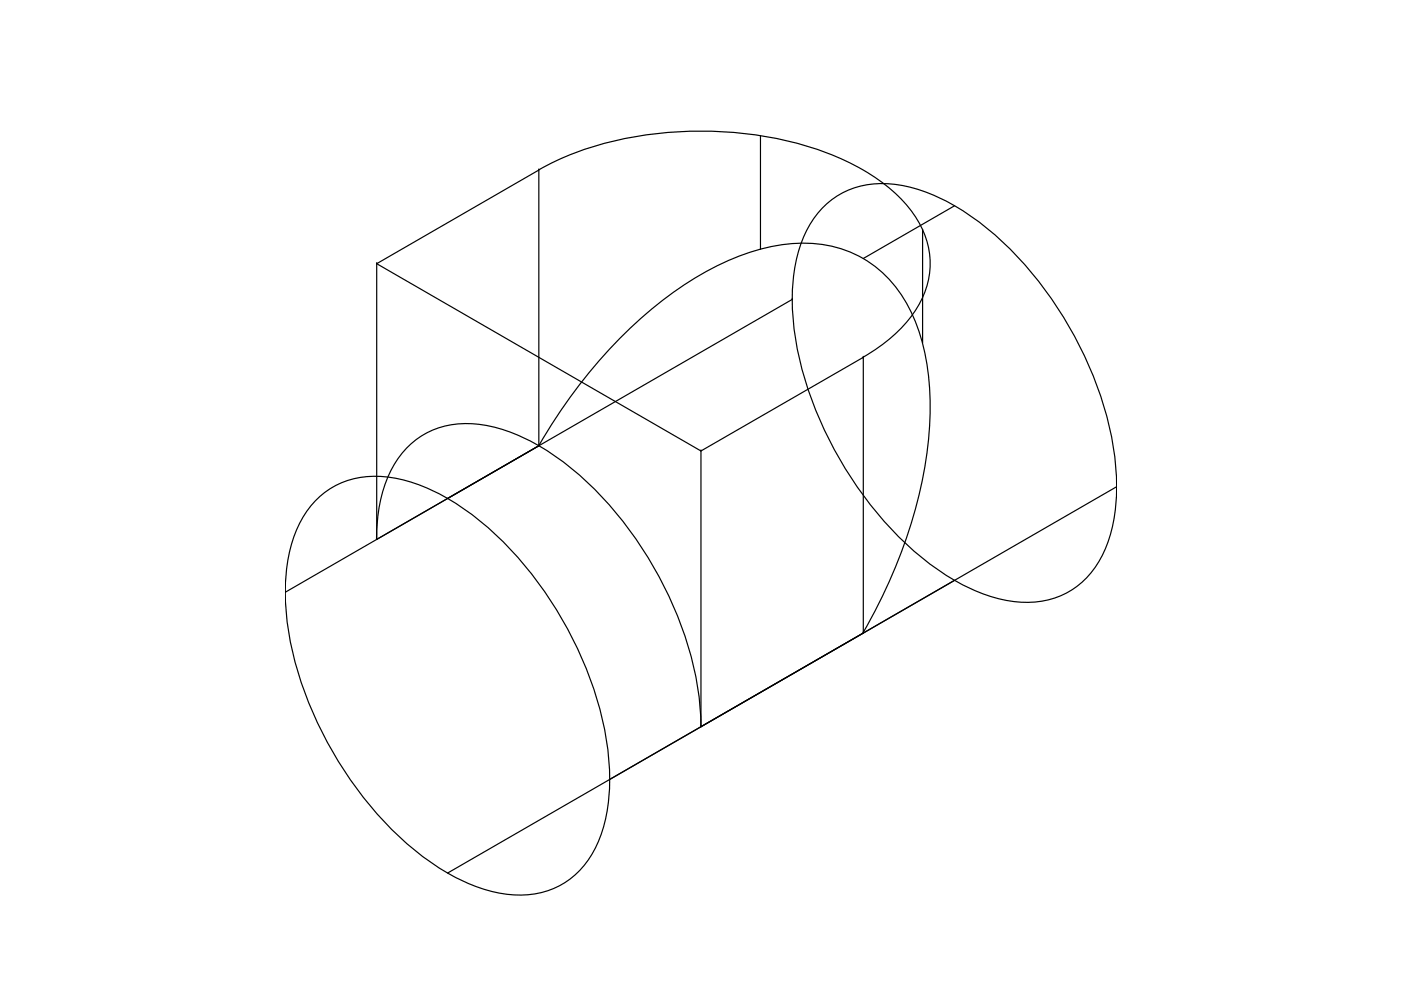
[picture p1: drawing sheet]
<svg xmlns="http://www.w3.org/2000/svg" width="297mm" height="210mm" viewBox="0 0 297 210" stroke-linecap="round" stroke-linejoin="round" font-family="sans-serif">
<!-- layer: 0 -->
<g fill="none" stroke="#000" stroke-width=".25">
<path d="M114.2 36a70.2 70.2 0 0 1 34.4-8.2 70.2 70.2 0 0 1 34.4 8.2 29.5 29.5 0 0 1 12.6 12.8 17.3 17.3 0 0 1-1.9 17.7 33 33 0 0 1-10.7 9.2M114.2 36.1h.1M161.2 28.8v24.1M79.9 55.9l68.7 39.7v58.5M79.9 55.9h.1M175.1 43.3a18 18 0 0 1 16-4 41.3 41.3 0 0 1 18.2 9.1 79.6 79.6 0 0 1 26.8 46.4 41.3 41.3 0 0 1-1.3 20.3 17.8 17.8 0 0 1-15.1 12.5 29.5 29.5 0 0 1-17.4-4.6 70.2 70.2 0 0 1-24.3-25.6 70.2 70.2 0 0 1-10-33.9 29.5 29.5 0 0 1 4.7-17.4zM195.6 48.6v24.1M202.4 43.6l-19.4 11.2M168 63.5l-107.5 62M168 63.5h.1M183 75.8h.1M114.2 94.5a104.5 104.5 0 0 1 28.2-32.3 52.8 52.8 0 0 1 24.5-10.5 24.8 24.8 0 0 1 26.8 15.5 52.8 52.8 0 0 1 3.1 26.5 104.5 104.5 0 0 1-13.8 40.5"/>
<path d="M114.2 94.5v-58.4l-34.3 19.8v58.5M114.2 94.5h.1M114.2 94.5l-34.3 19.9M114.2 94.5l-19.3 11.2M148.6 95.6l34.4-19.8v58.4M148.6 95.6h.1M67.7 105.4a18 18 0 0 1 15.9-4.1 41.3 41.3 0 0 1 18.2 9.2 79.6 79.6 0 0 1 26.8 46.3 41.3 41.3 0 0 1-1.2 20.4 17.8 17.8 0 0 1-15.2 12.5 29.5 29.5 0 0 1-17.3-4.6 70.2 70.2 0 0 1-24.3-25.7 70.2 70.2 0 0 1-10.1-33.9 29.5 29.5 0 0 1 4.7-17.3zM79.8 114.4a29.5 29.5 0 0 1 4.7-17.4 17.3 17.3 0 0 1 16.3-7.1 37 37 0 0 1 18.1 7.7 78.6 78.6 0 0 1 26.1 36.6 62 62 0 0 1 3.6 19.8M79.9 114.4h.1M236.8 103.2l-107.5 62.1M60.5 125.5h.1M183 134.2h.1"/>
<path d="M183 134.2l-34.4 19.9M202.4 123l-107.5 62.1M148.6 154.1h.1"/>
</g>
</svg>
